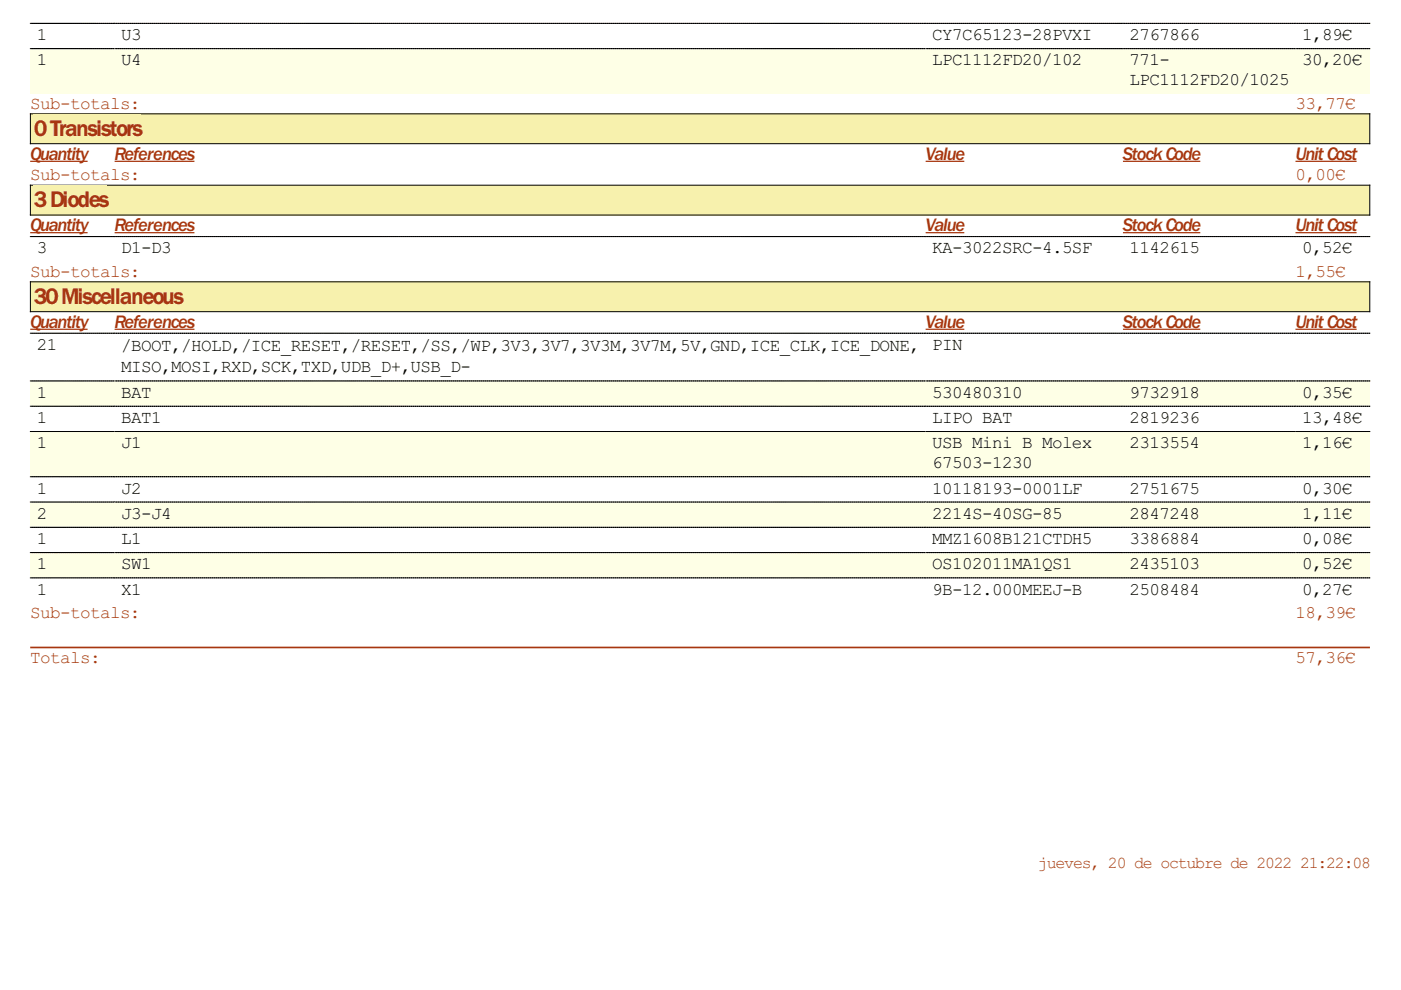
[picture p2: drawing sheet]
<svg xmlns="http://www.w3.org/2000/svg" width="297mm" height="210mm" viewBox="0 0 297 210" stroke-linecap="round" stroke-linejoin="round" font-family="sans-serif">
<defs><g id="words">
<g font-size="5.6" fill="#a73610">
<text x="7.2" y="28.8">0Transistors</text>
<text x="7.2" y="43.9">3Diodes</text>
<text x="7.2" y="64.4">30Miscellaneous</text>
</g>
<g font-size="4.5" fill="#a73610">
<text x="6.4" y="33.9">Quantity</text>
<text x="24.3" y="33.9">References</text>
<text x="196.3" y="33.9">Value</text>
<text x="238.1" y="33.9">StockCode</text>
<text x="274.7" y="33.9">UnitCost</text>
<text x="6.4" y="49.1">Quantity</text>
<text x="24.3" y="49.1">References</text>
<text x="196.3" y="49.1">Value</text>
<text x="238.1" y="49.1">StockCode</text>
<text x="274.7" y="49.1">UnitCost</text>
<text x="6.4" y="69.6">Quantity</text>
<text x="24.3" y="69.6">References</text>
<text x="196.3" y="69.6">Value</text>
<text x="238.1" y="69.6">StockCode</text>
<text x="274.7" y="69.6">UnitCost</text>
</g>
<g font-size="4.2">
<text x="7.8" y="8.5">1</text>
<text x="25.7" y="8.5">U3</text>
<text x="197.7" y="8.5">CY7C65123-28PVXI</text>
<text x="239.5" y="8.5">2767866</text>
<text x="276.1" y="8.5">1,89€</text>
<text x="7.8" y="13.9">1</text>
<text x="25.7" y="13.9">U4</text>
<text x="197.7" y="13.9">LPC1112FD20/102</text>
<text x="239.5" y="13.9">771-</text>
<text x="276.1" y="13.9">30,20€</text>
<text x="239.5" y="18.1">LPC1112FD20/1025</text>
<text x="7.8" y="53.7">3</text>
<text x="25.7" y="53.7">D1-D3</text>
<text x="197.7" y="53.7">KA-3022SRC-4.5SF</text>
<text x="239.5" y="53.7">1142615</text>
<text x="276.1" y="53.7">0,52€</text>
<text x="7.8" y="74.2">21</text>
<text x="25.7" y="74.5">/BOOT,/HOLD,/ICE_RESET,/RESET,/SS,/WP,3V3,3V7,3V3M,3V7M,5V,GND,ICE_CLK,ICE_DONE, PIN</text>
<text x="25.7" y="79">MISO,MOSI,RXD,SCK,TXD,UDB_D+,USB_D-</text>
<text x="7.8" y="84.3">1</text>
<text x="7.8" y="89.7">1</text>
<text x="25.7" y="84.3">BAT</text>
<text x="25.7" y="89.7">BAT1</text>
<text x="197.7" y="84.3">530480310</text>
<text x="197.7" y="89.7">LIPO BAT</text>
<text x="239.5" y="84.3">9732918</text>
<text x="239.5" y="89.7">2819236</text>
<text x="276.1" y="84.3">0,35€</text>
<text x="276.1" y="89.7">13,48€</text>
<text x="7.8" y="95.1">1</text>
<text x="25.7" y="95.1">J1</text>
<text x="197.7" y="95.1">USB Mini B Molex</text>
<text x="239.5" y="95.1">2313554</text>
<text x="276.1" y="95.1">1,16€</text>
<text x="197.7" y="99.3">67503-1230</text>
<text x="7.8" y="104.6">1</text>
<text x="25.7" y="104.6">J2</text>
<text x="197.7" y="104.6">10118193-0001LF</text>
<text x="239.5" y="104.6">2751675</text>
<text x="276.1" y="104.6">0,30€</text>
<text x="7.8" y="110">2</text>
<text x="25.7" y="110">J3-J4</text>
<text x="197.7" y="110">2214S-40SG-85</text>
<text x="239.5" y="110">2847248</text>
<text x="276.1" y="110">1,11€</text>
<text x="7.8" y="115.4">1</text>
<text x="25.7" y="115.4">L1</text>
<text x="197.7" y="115.4">MMZ1608B121CTDH5</text>
<text x="239.5" y="115.4">3386884</text>
<text x="276.1" y="115.4">0,08€</text>
<text x="7.8" y="120.7">1</text>
<text x="25.7" y="120.7">SW1</text>
<text x="197.7" y="120.7">OS102011MA1QS1</text>
<text x="239.5" y="120.7">2435103</text>
<text x="276.1" y="120.7">0,52€</text>
<text x="7.8" y="126.1">1</text>
<text x="25.7" y="126.1">X1</text>
<text x="197.7" y="126.1">9B-12.000MEEJ-B</text>
<text x="239.5" y="126.1">2508484</text>
<text x="276.1" y="126.1">0,27€</text>
</g>
<g font-size="4.2" fill="#a73610">
<text x="6.4" y="23">Sub-totals:</text>
<text x="274.7" y="23">33,77€</text>
<text x="6.4" y="38.2">Sub-totals:</text>
<text x="274.7" y="38.2">0,00€</text>
<text x="6.4" y="58.7">Sub-totals:</text>
<text x="274.7" y="58.7">1,55€</text>
<text x="6.4" y="131">Sub-totals:</text>
<text x="274.7" y="131">18,39€</text>
<text x="6.4" y="140.6">Totals:</text>
<text x="274.7" y="140.6">57,36€</text>
</g>
<g font-size="4" fill="#a73610">
<text x="220.1" y="184">jueves, 20 de octubre de 2022</text>
<text x="275.6" y="184">21:22:08</text>
</g>
</g></defs>
<path d="M6.4 5h17.9M24.3 5h171.9M196.3 5h41.8M238.1 5h36.5M274.7 5h15.7" fill="none" stroke="#000" stroke-width=".21" stroke-dasharray=".3 .1"/>
<path d="M6.4 10.3h17.9v9.6h-17.9z" fill="#feffe6"/>
<path d="M6.4 10.3h17.9" fill="none" stroke="#000" stroke-width=".21" stroke-dasharray=".3 .1"/>
<g fill="#feffe6">
<path d="M7.7 10.6h2.1v4.2h-2.1z"/>
<path d="M24.3 10.3h172v9.6h-172z"/>
</g>
<path d="M24.3 10.3h171.9" fill="none" stroke="#000" stroke-width=".21" stroke-dasharray=".3 .1"/>
<g fill="#feffe6">
<path d="M25.7 10.6h4.2v4.2h-4.2z"/>
<path d="M196.3 10.3h41.8v9.6h-41.8z"/>
</g>
<path d="M196.3 10.3h41.8" fill="none" stroke="#000" stroke-width=".21" stroke-dasharray=".3 .1"/>
<g fill="#feffe6">
<path d="M197.6 10.6h31.7v4.2h-31.7z"/>
<path d="M238.1 10.3h36.6v9.6h-36.6z"/>
</g>
<path d="M238.1 10.3h36.5" fill="none" stroke="#000" stroke-width=".21" stroke-dasharray=".3 .1"/>
<g fill="#feffe6">
<path d="M239.3 10.6h8.5v4.2h-8.5z"/>
<path d="M239.3 14.8h33.9v4.2h-33.9z"/>
<path d="M274.7 10.3h15.8v9.6h-15.8z"/>
</g>
<path d="M274.7 10.3h15.7" fill="none" stroke="#000" stroke-width=".21" stroke-dasharray=".3 .1"/>
<path d="M275.8 10.6h12.7v4.2h-12.7z" fill="#feffe6"/>
<path d="M6.4 24.1h284.1v6.4h-284.1z" fill="#f7f1ad"/>
<path d="M6.4 24.1h284v6.4h-284z" fill="none" stroke="#000" stroke-width=".21"/>
<path d="M7.1 24.3h22.8v5.6h-22.8z" fill="#f7f1ad"/>
<path d="M6.4 34.2h12.2M24.3 34.2h16.9M196.3 34.2h8.2M238.1 34.2h16.4M274.7 34.2h12.9" fill="none" stroke="#a73610" stroke-width=".26"/>
<path d="M6.4 39.2h284.1v6.4h-284.1z" fill="#f7f1ad"/>
<path d="M6.4 39.3h284v6.3h-284z" fill="none" stroke="#000" stroke-width=".21"/>
<path d="M7.1 39.4h15.6v5.6h-15.6z" fill="#f7f1ad"/>
<path d="M6.4 49.3h12.2M24.3 49.3h16.9M196.3 49.3h8.2M238.1 49.3h16.4M274.7 49.3h12.9" fill="none" stroke="#a73610" stroke-width=".26"/>
<path d="M6.4 50.2h17.9M24.3 50.2h171.9M196.3 50.2h41.8M238.1 50.2h36.5M274.7 50.2h15.7" fill="none" stroke="#000" stroke-width=".21" stroke-dasharray=".3 .1"/>
<path d="M6.4 59.7h284.1v6.4h-284.1z" fill="#f7f1ad"/>
<path d="M6.4 59.8h284v6.3h-284z" fill="none" stroke="#000" stroke-width=".21"/>
<path d="M7.1 60h31.5v5.6h-31.5z" fill="#f7f1ad"/>
<path d="M6.4 69.8h12.2M24.3 69.8h16.9M196.3 69.8h8.2M238.1 69.8h16.4M274.7 69.8h12.9" fill="none" stroke="#a73610" stroke-width=".26"/>
<path d="M6.4 70.7h17.9M24.3 70.7h171.9M196.3 70.7h41.8M238.1 70.7h36.5M274.7 70.7h15.7" fill="none" stroke="#000" stroke-width=".21" stroke-dasharray=".3 .1"/>
<path d="M6.4 80.7h17.9v5.4h-17.9z" fill="#feffe6"/>
<path d="M6.4 80.8h17.9" fill="none" stroke="#000" stroke-width=".21" stroke-dasharray=".3 .1"/>
<g fill="#feffe6">
<path d="M7.7 80.9h2.1v4.3h-2.1z"/>
<path d="M24.3 80.7h172v5.4h-172z"/>
</g>
<path d="M24.3 80.8h171.9" fill="none" stroke="#000" stroke-width=".21" stroke-dasharray=".3 .1"/>
<g fill="#feffe6">
<path d="M25.7 80.9h6.3v4.3h-6.3z"/>
<path d="M196.3 80.7h41.8v5.4h-41.8z"/>
</g>
<path d="M196.3 80.8h41.8" fill="none" stroke="#000" stroke-width=".21" stroke-dasharray=".3 .1"/>
<g fill="#feffe6">
<path d="M197.6 80.9h19v4.3h-19z"/>
<path d="M238.1 80.7h36.6v5.4h-36.6z"/>
</g>
<path d="M238.1 80.8h36.5" fill="none" stroke="#000" stroke-width=".21" stroke-dasharray=".3 .1"/>
<g fill="#feffe6">
<path d="M239.3 80.9h14.8v4.3h-14.8z"/>
<path d="M274.7 80.7h15.8v5.4h-15.8z"/>
</g>
<path d="M274.7 80.8h15.7" fill="none" stroke="#000" stroke-width=".21" stroke-dasharray=".3 .1"/>
<path d="M275.8 80.9h10.6v4.3h-10.6z" fill="#feffe6"/>
<path d="M6.4 86.1h17.9M24.3 86.1h171.9M196.3 86.1h41.8M238.1 86.1h36.5M274.7 86.1h15.7" fill="none" stroke="#000" stroke-width=".21" stroke-dasharray=".3 .1"/>
<path d="M6.4 91.5h17.9v9.5h-17.9z" fill="#feffe6"/>
<path d="M6.4 91.5h17.9" fill="none" stroke="#000" stroke-width=".21" stroke-dasharray=".3 .1"/>
<g fill="#feffe6">
<path d="M7.7 91.8h2.1v4.2h-2.1z"/>
<path d="M24.3 91.5h172v9.5h-172z"/>
</g>
<path d="M24.3 91.5h171.9" fill="none" stroke="#000" stroke-width=".21" stroke-dasharray=".3 .1"/>
<g fill="#feffe6">
<path d="M25.7 91.8h4.2v4.2h-4.2z"/>
<path d="M196.3 91.5h41.8v9.5h-41.8z"/>
</g>
<path d="M196.3 91.5h41.8" fill="none" stroke="#000" stroke-width=".21" stroke-dasharray=".3 .1"/>
<g fill="#feffe6">
<path d="M197.6 91.8h33.8v4.2h-33.8z"/>
<path d="M197.6 96h21.1v4.2h-21.1z"/>
<path d="M238.1 91.5h36.6v9.5h-36.6z"/>
</g>
<path d="M238.1 91.5h36.5" fill="none" stroke="#000" stroke-width=".21" stroke-dasharray=".3 .1"/>
<g fill="#feffe6">
<path d="M239.3 91.8h14.8v4.2h-14.8z"/>
<path d="M274.7 91.5h15.8v9.5h-15.8z"/>
</g>
<path d="M274.7 91.5h15.7" fill="none" stroke="#000" stroke-width=".21" stroke-dasharray=".3 .1"/>
<path d="M275.8 91.8h10.6v4.2h-10.6z" fill="#feffe6"/>
<path d="M6.4 101.1h17.9M24.3 101.1h171.9M196.3 101.1h41.8M238.1 101.1h36.5M274.7 101.1h15.7" fill="none" stroke="#000" stroke-width=".21" stroke-dasharray=".3 .1"/>
<path d="M6.4 106.4h17.9v5.4h-17.9z" fill="#feffe6"/>
<path d="M6.4 106.4h17.9" fill="none" stroke="#000" stroke-width=".21" stroke-dasharray=".3 .1"/>
<g fill="#feffe6">
<path d="M7.7 106.6h2.1v4.2h-2.1z"/>
<path d="M24.3 106.4h172v5.4h-172z"/>
</g>
<path d="M24.3 106.4h171.9" fill="none" stroke="#000" stroke-width=".21" stroke-dasharray=".3 .1"/>
<g fill="#feffe6">
<path d="M25.7 106.6h10.5v4.2h-10.5z"/>
<path d="M196.3 106.4h41.8v5.4h-41.8z"/>
</g>
<path d="M196.3 106.4h41.8" fill="none" stroke="#000" stroke-width=".21" stroke-dasharray=".3 .1"/>
<g fill="#feffe6">
<path d="M197.6 106.6h27.5v4.2h-27.5z"/>
<path d="M238.1 106.4h36.6v5.4h-36.6z"/>
</g>
<path d="M238.1 106.4h36.5" fill="none" stroke="#000" stroke-width=".21" stroke-dasharray=".3 .1"/>
<g fill="#feffe6">
<path d="M239.3 106.6h14.8v4.2h-14.8z"/>
<path d="M274.7 106.4h15.8v5.4h-15.8z"/>
</g>
<path d="M274.7 106.4h15.7" fill="none" stroke="#000" stroke-width=".21" stroke-dasharray=".3 .1"/>
<path d="M275.8 106.6h10.6v4.2h-10.6z" fill="#feffe6"/>
<path d="M6.4 111.8h17.9M24.3 111.8h171.9M196.3 111.8h41.8M238.1 111.8h36.5M274.7 111.8h15.7" fill="none" stroke="#000" stroke-width=".21" stroke-dasharray=".3 .1"/>
<path d="M6.4 117.1h17.9v5.4h-17.9z" fill="#feffe6"/>
<path d="M6.4 117.2h17.9" fill="none" stroke="#000" stroke-width=".21" stroke-dasharray=".3 .1"/>
<g fill="#feffe6">
<path d="M7.7 117.4h2.1v4.3h-2.1z"/>
<path d="M24.3 117.1h172v5.4h-172z"/>
</g>
<path d="M24.3 117.2h171.9" fill="none" stroke="#000" stroke-width=".21" stroke-dasharray=".3 .1"/>
<g fill="#feffe6">
<path d="M25.7 117.4h6.3v4.3h-6.3z"/>
<path d="M196.3 117.1h41.8v5.4h-41.8z"/>
</g>
<path d="M196.3 117.2h41.8" fill="none" stroke="#000" stroke-width=".21" stroke-dasharray=".3 .1"/>
<g fill="#feffe6">
<path d="M197.6 117.4h29.6v4.3h-29.6z"/>
<path d="M238.1 117.1h36.6v5.4h-36.6z"/>
</g>
<path d="M238.1 117.2h36.5" fill="none" stroke="#000" stroke-width=".21" stroke-dasharray=".3 .1"/>
<g fill="#feffe6">
<path d="M239.3 117.4h14.8v4.3h-14.8z"/>
<path d="M274.7 117.1h15.8v5.4h-15.8z"/>
</g>
<path d="M274.7 117.2h15.7" fill="none" stroke="#000" stroke-width=".21" stroke-dasharray=".3 .1"/>
<path d="M275.8 117.4h10.6v4.3h-10.6z" fill="#feffe6"/>
<path d="M6.4 122.5h17.9M24.3 122.5h171.9M196.3 122.5h41.8M238.1 122.5h36.5M274.7 122.5h15.7" fill="none" stroke="#000" stroke-width=".21" stroke-dasharray=".3 .1"/>
<path d="M6.6 137.3h283.7" fill="none" stroke="#a73610" stroke-width=".35"/>
<path d="M128.2 143.1h40.5v37h-40.5z" fill-rule="evenodd" fill="#f0f0f0"/>
<path d="M128.2 143.1h40.5v37h-40.5z" fill-rule="evenodd" fill="#fff"/>
<use href="#words"/>
</svg>
